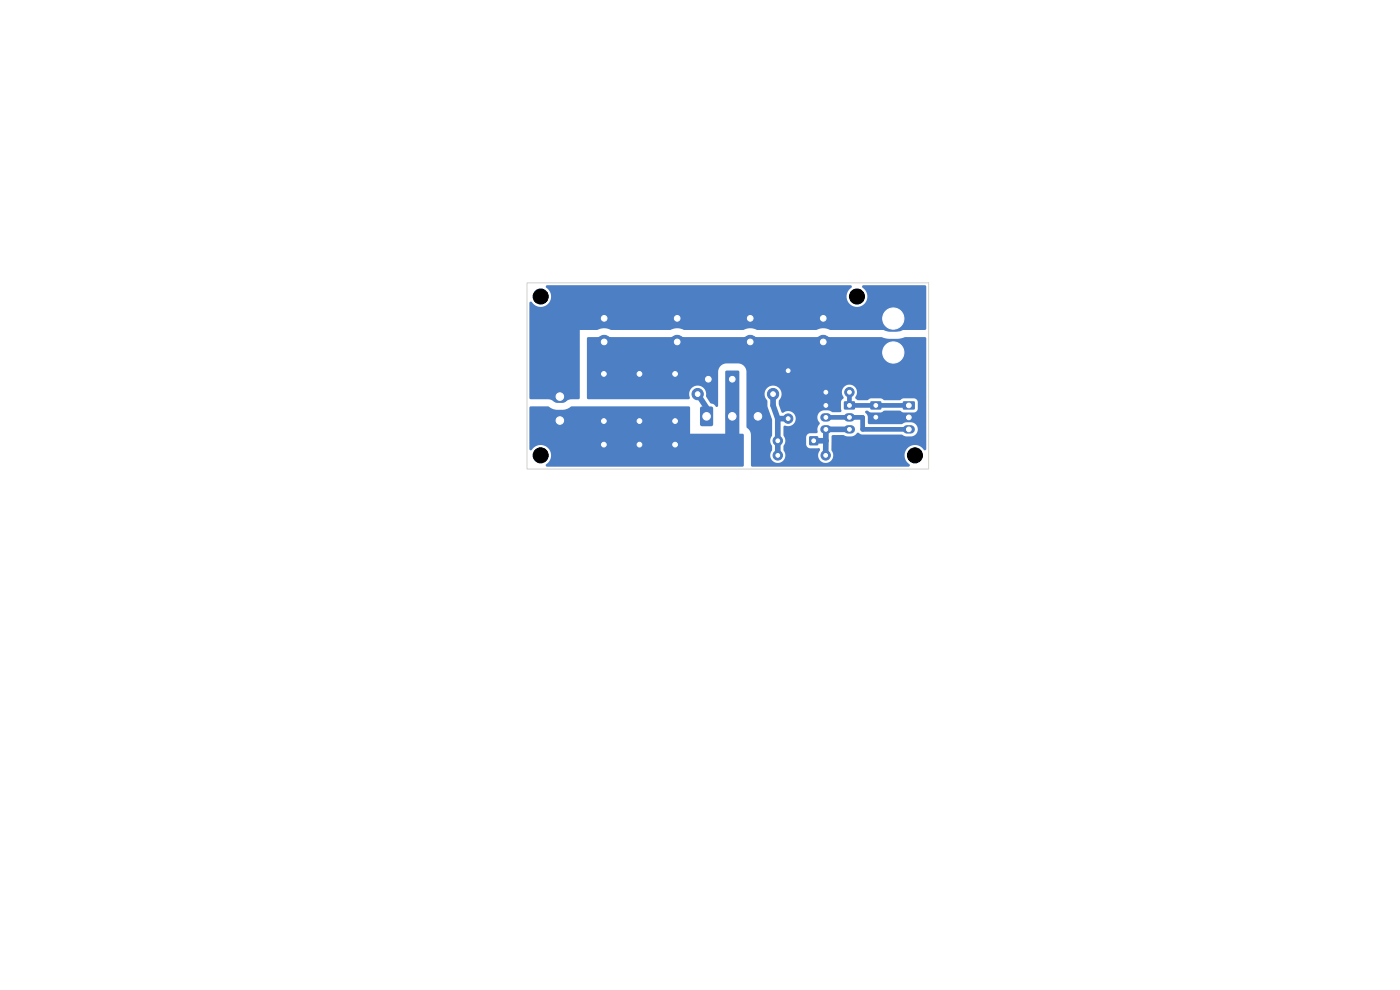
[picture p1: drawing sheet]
<svg xmlns="http://www.w3.org/2000/svg" width="297mm" height="210mm" viewBox="0 0 297 210" stroke-linecap="round" stroke-linejoin="round" font-family="sans-serif">
<path d="M186.3 72.2l.5-.2h5.4a.84 .84 0 0 1 .8 .8v3.9a.84 .84 0 0 1-.8 .9h-5.4a.84 .84 0 0 1-.8-.9v-3.9z" fill="#4d7fc4"/>
<path d="M188.8 67.6h1.4" fill="none" stroke="#4d7fc4" stroke-width="5.6"/>
<g fill="#4d7fc4" stroke="#4d7fc4" stroke-width=".21">
<circle cx="135.7" cy="89.3" r="1.2"/>
<circle cx="135.7" cy="94.3" r="1.2"/>
<circle cx="135.7" cy="79.3" r="1.2"/>
<circle cx="180.2" cy="83.2" r="1"/>
<circle cx="175.2" cy="83.2" r="1"/>
</g>
<path d="M154.1 79.3l.3-.2 2.1 .1 .1 .3v2.1l-.3 .1h-2.1l-.2-.3z" fill="#4d7fc4"/>
<circle cx="150.3" cy="80.4" r="1.3" fill="#4d7fc4" stroke="#4d7fc4" stroke-width=".21"/>
<path d="M148.7 86.3l2.2-.1 .3 .2 .1 3.6-.2 .3-2.2 .1-.3-.2-.1-3.6z" fill="#4d7fc4"/>
<path d="M155.3 87.6v1.4M160.8 87.6v1.4" fill="none" stroke="#4d7fc4" stroke-width="2.8"/>
<g fill="#4d7fc4" stroke="#4d7fc4" stroke-width=".21">
<circle cx="167.2" cy="88.8" r="1"/>
<circle cx="167.2" cy="78.6" r="1"/>
<circle cx="164" cy="83.6" r="1.2"/>
<circle cx="148" cy="83.6" r="1.2"/>
</g>
<path d="M126.8 66.3l.4-.2 2.2 .1 .2 .4-.1 2.2-.4 .1h-2.2l-.1-.4z" fill="#4d7fc4"/>
<circle cx="128.2" cy="72.5" r="1.4" fill="#4d7fc4" stroke="#4d7fc4" stroke-width=".21"/>
<path d="M157.8 66.3l.4-.2 2.2 .1 .2 .4-.1 2.2-.4 .1h-2.2l-.1-.4z" fill="#4d7fc4"/>
<g fill="#4d7fc4" stroke="#4d7fc4" stroke-width=".21">
<circle cx="159.2" cy="72.5" r="1.4"/>
<circle cx="128.1" cy="89.3" r="1.2"/>
<circle cx="128.1" cy="94.3" r="1.2"/>
<circle cx="128.1" cy="79.3" r="1.2"/>
</g>
<path d="M142.3 66.3l.4-.2 2.2 .1 .2 .4-.1 2.2-.4 .1h-2.2l-.1-.4z" fill="#4d7fc4"/>
<g fill="#4d7fc4" stroke="#4d7fc4" stroke-width=".21">
<circle cx="143.7" cy="72.5" r="1.4"/>
<circle cx="143.2" cy="89.3" r="1.2"/>
<circle cx="143.2" cy="94.3" r="1.2"/>
<circle cx="143.2" cy="79.3" r="1.2"/>
</g>
<path d="M117 88.1l.4-.2 3 .1 .2 .3-.1 2-.3 .2-3.1-.1-.1-.3z" fill="#4d7fc4"/>
<path d="M118.3 84.1h1" fill="none" stroke="#4d7fc4" stroke-width="2.6"/>
<path d="M191.6 85.2l2.3-.1 .2 .3v1.3l-.3 .2h-2.1l-.2-.3z" fill="#4d7fc4"/>
<path d="M192.4 88.5h.8M192.4 91.1h.8" fill="none" stroke="#4d7fc4" stroke-width="1.8"/>
<path d="M179.1 85.2h2.2v1.6h-2.2z" fill="#4d7fc4"/>
<path d="M179.9 88.5h.6M179.9 91.1h.6" fill="none" stroke="#4d7fc4" stroke-width="1.8"/>
<path d="M184.7 85.2h2.2v1.6h-2.2z" fill="#4d7fc4"/>
<path d="M185.5 88.5h.6" fill="none" stroke="#4d7fc4" stroke-width="1.8"/>
<g fill="#4d7fc4" stroke="#4d7fc4" stroke-width=".21">
<circle cx="175.2" cy="96.6" r="1"/>
<circle cx="165" cy="96.6" r="1"/>
</g>
<path d="M173.4 66.2l2.2-.1 .4 .2 .1 2.2-.2 .4h-2.2l-.4-.1v-2.2z" fill="#4d7fc4"/>
<circle cx="174.7" cy="72.5" r="1.4" fill="#4d7fc4" stroke="#4d7fc4" stroke-width=".21"/>
<path d="M171.8 92.6l1.5-.1 .3 .1v1.6l-.1 .2-1.6 .1-.2-.1-.1-1.6z" fill="#4d7fc4"/>
<circle cx="165" cy="93.5" r="1" fill="#4d7fc4" stroke="#4d7fc4" stroke-width=".21"/>
<path d="M174.1 85.2h2.2v1.6h-2.2z" fill="#4d7fc4"/>
<path d="M174.9 88.5h.6M174.9 91.1h.6" fill="none" stroke="#4d7fc4" stroke-width="1.8"/>
<path d="M175.2 88.5h7.8v2.6h9.8M180.2 83.2v2.8h12.6M185.8 88.5h7" fill="none" stroke="#4d7fc4" stroke-width="1"/>
<path d="M148 83.6l1.9 2.9M164 83.6v2.4l1 2.8M165 88.8v7.8M165 88.8h2.2M172.6 93.5h2.6M175.2 83.2v2.8h-3.2l-2.4-5h-7.8l-1 5.5M175.2 93.5v3.1M180.2 91.1h-5v2.4" fill="none" stroke="#4d7fc4" stroke-width="1.2"/>
<g fill="#4d7fc4">
<path d="M115.8 60.6l.3-.1h64.3a.3 .3 0 0 1 .3 .2 .3 .3 0 0 1-.1 .4 2.21 2.21 0 0 0-.5 3.3 2.21 2.21 0 0 0 3.4 0 2.21 2.21 0 0 0-.5-3.3 .3 .3 0 0 1-.1-.4 .3 .3 0 0 1 .3-.2l13.2 .1 .1 .2-.1 9.1-.2 .1h-20.1a3.1 3.1 0 0 0-3 0h-12.5a3.1 3.1 0 0 0-3 0h-12.5a3.1 3.1 0 0 0-3 0h-12.5a3.1 3.1 0 0 0-3 0h-3.6l-.1 14.6-2 .1-1.6 .7h-1.4l-1.4-.7h-4l-.2-.3v-20.1a.3 .3 0 0 1 .2-.3 .3 .3 0 0 1 .4 .1 2.21 2.21 0 0 0 3.4 .4 2.21 2.21 0 0 0-.4-3.4z"/>
<path d="M124.6 71.6l2.2-.1 1.3-.4 1.6 .4h12.4l1.5-.4 1.6 .4h12.4l1.5-.4 1.6 .4h12.4l1.6-.4 1.5 .4h10.8l1.6 .4 2.2-.1 1.2-.3 4.4 .1 .1 13.7h-1.8l-.2-.5-.6-.3h-2.2l-.8 .4h-3.3l-.7-.4h-2.1l-.8 .4h-2l-.6-.5a2.03 2.03 0 0 0 .1-2.2l-.7-.5a1.22 1.22 0 0 0-1.2 0 1.78 1.78 0 0 0-.6 2.7l-.6 .9 .1 1.8-.1 .3h-1.8l-.7-.3-1.1-.1a1.5 1.5 0 0 0-1.4 1.7h-4.6l-.2-.7a1.61 1.61 0 0 0-1.5-.8l-1 .4-.3-.2-.6-1.6v-.8a1.84 1.84 0 0 0 .1-2.7 1.84 1.84 0 0 0-2.7 .1 1.84 1.84 0 0 0 .2 2.6v1.3l1 2.7v3.4a1.91 1.91 0 0 0 0 2.3v.8a1.64 1.64 0 0 0 .1 2.2 1.64 1.64 0 0 0 2.3 0 1.64 1.64 0 0 0 0-2.3v-.8a1.73 1.73 0 0 0 .1-2.1l-.1-1.9 .2-.3a1.68 1.68 0 0 0 2.4-1.6h4.6l.5 1.1a2.68 2.68 0 0 0-.5 2l-1.6 .1a.89 .89 0 0 0-.8 .8v1.6l.3 .5 .5 .3h1.6a.37 .37 0 0 1 .5 0 .37 .37 0 0 1 0 .5 1.61 1.61 0 0 0 .3 2.2 1.61 1.61 0 0 0 2.2-.2 1.61 1.61 0 0 0 0-2.2v-2.8l.3-.3h2.2l.7 .2 1 .1 .7-.2 .7-.6 .9 .4h8.3l.9 .3 1.2 .1a1.51 1.51 0 0 0 1.4-1.5 1.51 1.51 0 0 0-1.4-1.5h-1.2l-.9 .4h-6.9l-.2-.3v-1.4l-.4-.6a.36 .36 0 0 1 0-.6 .36 .36 0 0 1 .6 .1l.5 .3h2l.8-.4h3.3l.8 .4h2.2l.4-.1 .4-.5v-1.6h1.8v9.9a.3 .3 0 0 1-.2 .3 .3 .3 0 0 1-.4-.1 2.23 2.23 0 0 0-3.4-.3 2.23 2.23 0 0 0 .5 3.5v.3l-.3 .1h-33.2l-.2-.3v-6.6l-.2-.7-.7-.9v-11.6a1.81 1.81 0 0 0-1.8-1.8h-2.4a1.81 1.81 0 0 0-1.9 1.8v7.2a.31 .31 0 0 1-.3 .2 .31 .31 0 0 1-.3-.2l-.4-.4-.6-.2-.9-1.3a1.86 1.86 0 0 0-1.2-2.3 1.86 1.86 0 0 0-2.3 1.1l-.1 1a.43 .43 0 0 1-.1 .7h-21.4l-.2-.3z"/>
<path d="M112.4 86.3l3.9-.1 1.2 .6 1.9 .1 .9-.2 1-.5h24.8l.3 .3v5.5h7.5v-13.1l.3-.3h2.4l.2 .2 .1 13.2h.7l.2 .3v6.4l-.2 .3h-41.5a.3 .3 0 0 1-.3-.2 .3 .3 0 0 1 .1-.4 2.24 2.24 0 0 0 .2-3.5 2.24 2.24 0 0 0-3.4 .6h-.2l-.2-.3z"/>
</g>
<path d="M111.8 60h85.2v39.5h-85.2z" fill="none" stroke="#d0d2cd" stroke-width=".21"/>
<g fill="#fff" stroke="#fff" stroke-width=".21">
<circle cx="189.5" cy="74.8" r="2.25"/>
<circle cx="189.5" cy="67.6" r="2.25"/>
<circle cx="135.7" cy="89.3" r=".5"/>
<circle cx="135.7" cy="94.3" r=".5"/>
<circle cx="135.7" cy="79.3" r=".5"/>
<circle cx="180.2" cy="83.2" r=".4"/>
<circle cx="175.2" cy="83.2" r=".4"/>
<circle cx="155.3" cy="80.4" r=".6"/>
<circle cx="150.3" cy="80.4" r=".6"/>
<circle cx="149.9" cy="88.3" r=".8"/>
<circle cx="155.3" cy="88.3" r=".8"/>
<circle cx="160.8" cy="88.3" r=".8"/>
<circle cx="167.2" cy="88.8" r=".4"/>
<circle cx="167.2" cy="78.6" r=".4"/>
<circle cx="164" cy="83.6" r=".5"/>
<circle cx="148" cy="83.6" r=".5"/>
<circle cx="128.2" cy="67.5" r=".6"/>
<circle cx="128.2" cy="72.5" r=".6"/>
<circle cx="159.2" cy="67.5" r=".6"/>
<circle cx="159.2" cy="72.5" r=".6"/>
<circle cx="128.1" cy="89.3" r=".5"/>
<circle cx="128.1" cy="94.3" r=".5"/>
<circle cx="128.1" cy="79.3" r=".5"/>
<circle cx="143.7" cy="67.5" r=".6"/>
<circle cx="143.7" cy="72.5" r=".6"/>
<circle cx="143.2" cy="89.3" r=".5"/>
<circle cx="143.2" cy="94.3" r=".5"/>
<circle cx="143.2" cy="79.3" r=".5"/>
<circle cx="118.8" cy="89.2" r=".8"/>
<circle cx="118.8" cy="84.1" r=".8"/>
<circle cx="192.8" cy="86" r=".5"/>
<circle cx="192.8" cy="88.5" r=".5"/>
<circle cx="192.8" cy="91.1" r=".5"/>
<circle cx="180.2" cy="86" r=".4"/>
<circle cx="180.2" cy="88.5" r=".4"/>
<circle cx="180.2" cy="91.1" r=".4"/>
<circle cx="185.8" cy="86" r=".4"/>
<circle cx="185.8" cy="88.5" r=".4"/>
<circle cx="175.2" cy="96.6" r=".4"/>
<circle cx="165" cy="96.6" r=".4"/>
<circle cx="174.7" cy="67.5" r=".6"/>
<circle cx="174.7" cy="72.5" r=".6"/>
<circle cx="172.6" cy="93.5" r=".4"/>
<circle cx="165" cy="93.5" r=".4"/>
<circle cx="175.2" cy="86" r=".4"/>
<circle cx="175.2" cy="88.5" r=".4"/>
<circle cx="175.2" cy="91.1" r=".4"/>
</g>
<g fill="#000" stroke="#000" stroke-width=".21">
<circle cx="114.7" cy="62.9" r="1.6"/>
<circle cx="181.8" cy="62.9" r="1.6"/>
<circle cx="114.7" cy="96.6" r="1.6"/>
<circle cx="194.1" cy="96.6" r="1.6"/>
</g>
</svg>
